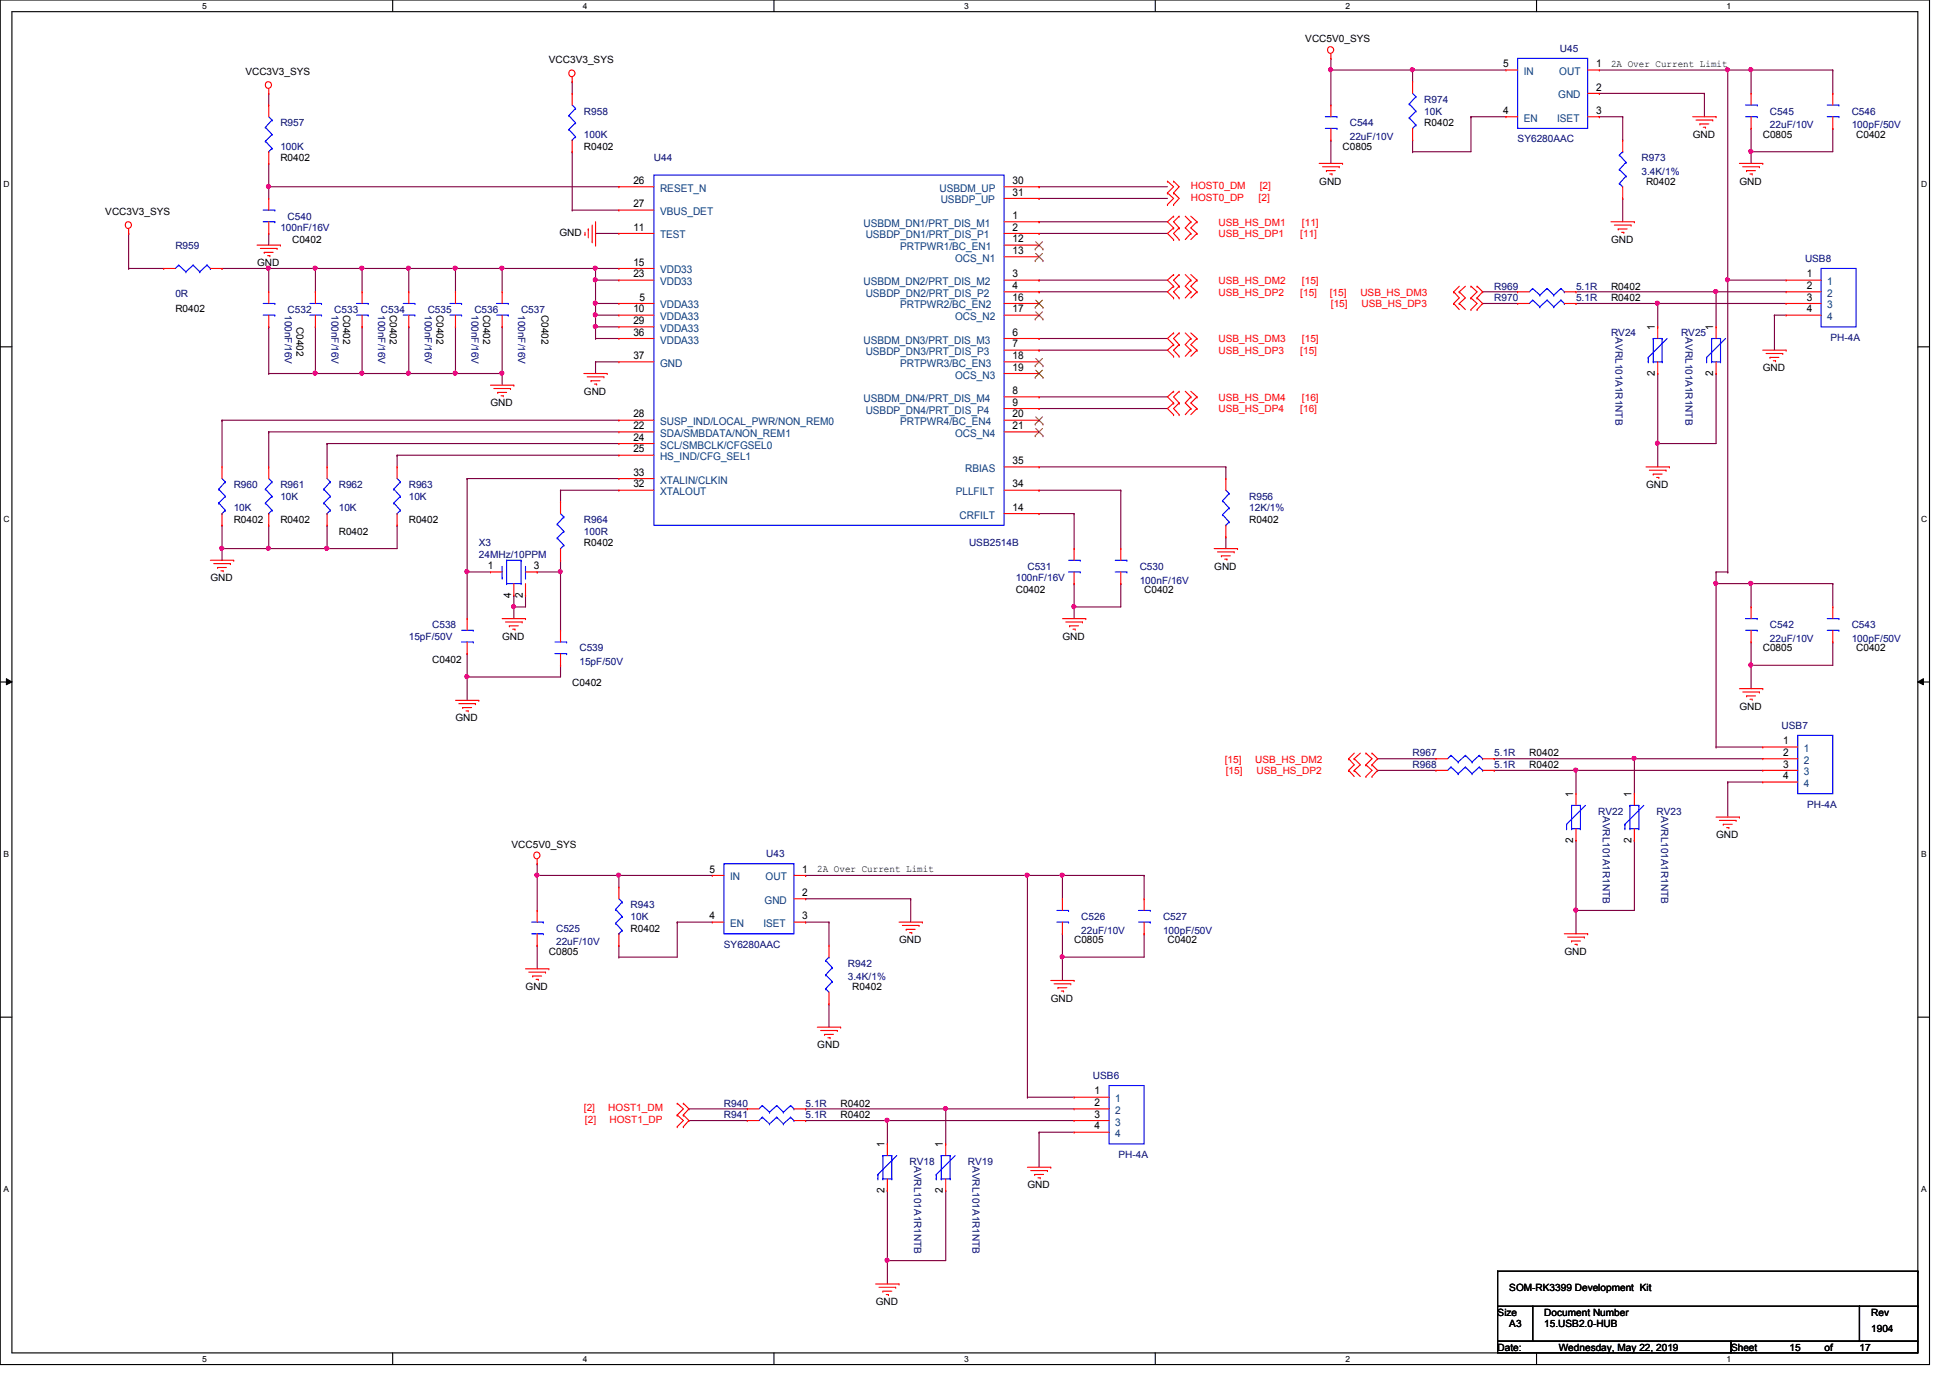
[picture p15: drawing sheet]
<svg xmlns="http://www.w3.org/2000/svg" width="297mm" height="210mm" viewBox="0 0 297 210" stroke-linecap="round" stroke-linejoin="round" font-family="sans-serif">
<defs><g id="words">
<g font-size="1.6">
<text x="229" y="10.2">5</text>
<text x="243.1" y="10.2">1</text>
<text x="229" y="17.4">4</text>
<text x="243.1" y="13.8">2</text>
<text x="243.1" y="17.4">3</text>
<text x="96.5" y="28">26</text>
<text x="154.2" y="28">30</text>
<text x="154.2" y="29.8">31</text>
<text x="96.5" y="35.1">11</text>
<text x="96.5" y="31.6">27</text>
<text x="154.2" y="33.4">1</text>
<text x="154.2" y="35.1">2</text>
<text x="96.5" y="40.5">15</text>
<text x="154.2" y="36.9">12</text>
<text x="154.2" y="38.7">13</text>
<text x="96.5" y="47.6">10</text>
<text x="96.5" y="42.2">23</text>
<text x="97.4" y="45.8">5</text>
<text x="154.2" y="42.2">3</text>
<text x="154.2" y="44">4</text>
<text x="154.2" y="45.8">16</text>
<text x="154.2" y="47.6">17</text>
<text x="275.2" y="42.2">1</text>
<text x="275.2" y="44">2</text>
<text x="275.2" y="45.8">3</text>
<text x="275.2" y="47.6">4</text>
<text x="96.5" y="49.4">29</text>
<text x="96.5" y="51.1">36</text>
<text x="154.2" y="51.1">6</text>
<text x="154.2" y="52.9">7</text>
<text x="252.1" y="50.3" transform="rotate(-90 252.1 50.3)">1</text>
<text x="261" y="50.3" transform="rotate(-90 261 50.3)">1</text>
<text x="96.5" y="54.7">37</text>
<text x="154.2" y="54.7">18</text>
<text x="154.2" y="56.5">19</text>
<text x="252.1" y="57.2" transform="rotate(-90 252.1 57.2)">2</text>
<text x="261" y="57.2" transform="rotate(-90 261 57.2)">2</text>
<text x="96.5" y="65.4">22</text>
<text x="96.5" y="63.6">28</text>
<text x="154.2" y="60">8</text>
<text x="154.2" y="61.8">9</text>
<text x="154.2" y="63.6">20</text>
<text x="154.2" y="65.4">21</text>
<text x="96.5" y="67.1">24</text>
<text x="96.5" y="68.9">25</text>
<text x="154.2" y="70.7">35</text>
<text x="96.5" y="74.3">32</text>
<text x="96.5" y="72.5">33</text>
<text x="154.2" y="77.8">14</text>
<text x="154.2" y="74.3">34</text>
<text x="74.3" y="86.7">1</text>
<text x="81.3" y="86.7">3</text>
<text x="77.8" y="91" transform="rotate(-90 77.8 91)">4</text>
<text x="79.6" y="91" transform="rotate(-90 79.6 91)">2</text>
<text x="271.7" y="113.4">1</text>
<text x="271.7" y="115.1">2</text>
<text x="271.7" y="116.9">3</text>
<text x="271.7" y="118.7">4</text>
<text x="239.6" y="121.4" transform="rotate(-90 239.6 121.4)">1</text>
<text x="248.5" y="121.4" transform="rotate(-90 248.5 121.4)">1</text>
<text x="239.6" y="128.4" transform="rotate(-90 239.6 128.4)">2</text>
<text x="248.5" y="128.4" transform="rotate(-90 248.5 128.4)">2</text>
<text x="108.1" y="132.9">5</text>
<text x="122.2" y="132.9">1</text>
<text x="122.2" y="136.5">2</text>
<text x="108.1" y="140">4</text>
<text x="122.2" y="140">3</text>
<text x="166.7" y="166.7">1</text>
<text x="166.7" y="168.5">2</text>
<text x="166.7" y="170.3">3</text>
<text x="166.7" y="172">4</text>
<text x="134.7" y="174.8" transform="rotate(-90 134.7 174.8)">1</text>
<text x="143.6" y="174.8" transform="rotate(-90 143.6 174.8)">1</text>
<text x="134.7" y="181.7" transform="rotate(-90 134.7 181.7)">2</text>
<text x="143.6" y="181.7" transform="rotate(-90 143.6 181.7)">2</text>
</g>
<g font-size="1.6" fill="#004080">
<text x="232.1" y="11.4">IN</text>
<text x="237.5" y="11.4">OUT</text>
<text x="237.4" y="15">GND</text>
<text x="232.1" y="18.5">EN</text>
<text x="237.2" y="18.5">ISET</text>
<text x="100.5" y="29.2">RESET_N</text>
<text x="143.1" y="29.2">USBDM_UP</text>
<text x="100.5" y="32.8">VBUS_DET</text>
<text x="131.5" y="34.5">USBDM_DN1/PRT_DIS_M1</text>
<text x="143.3" y="31">USBDP_UP</text>
<text x="100.5" y="36.3">TEST</text>
<text x="100.5" y="41.7">VDD33</text>
<text x="131.9" y="36.3">USBDP_DN1/PRT_DIS_P1</text>
<text x="137.1" y="38.1">PRTPWR1/BC_EN1</text>
<text x="145.5" y="39.9">OCS_N1</text>
<text x="100.5" y="47">VDDA33</text>
<text x="100.5" y="43.4">VDD33</text>
<text x="131.5" y="43.4">USBDM_DN2/PRT_DIS_M2</text>
<text x="131.9" y="45.2">USBDP_DN2/PRT_DIS_P2</text>
<text x="137.1" y="47">PRTPWR2/BC_EN2</text>
<text x="278.3" y="43.4">1</text>
<text x="278.3" y="45.2">2</text>
<text x="278.3" y="47">3</text>
<text x="100.5" y="48.8">VDDA33</text>
<text x="100.5" y="50.5">VDDA33</text>
<text x="100.5" y="52.3">VDDA33</text>
<text x="131.5" y="52.3">USBDM_DN3/PRT_DIS_M3</text>
<text x="145.5" y="48.8">OCS_N2</text>
<text x="278.3" y="48.8">4</text>
<text x="100.5" y="55.9">GND</text>
<text x="131.9" y="54.1">USBDP_DN3/PRT_DIS_P3</text>
<text x="137.1" y="55.9">PRTPWR3/BC_EN3</text>
<text x="145.5" y="57.7">OCS_N3</text>
<text x="100.5" y="64.8">SUSP_IND/LOCAL_PWR/NON_REM0</text>
<text x="131.5" y="61.2">USBDM_DN4/PRT_DIS_M4</text>
<text x="131.9" y="63">USBDP_DN4/PRT_DIS_P4</text>
<text x="137.1" y="64.8">PRTPWR4/BC_EN4</text>
<text x="100.5" y="66.5">SDA/SMBDATA/NON_REM1</text>
<text x="100.5" y="68.3">SCL/SMBCLK/CFGSEL0</text>
<text x="100.5" y="70.1">HS_IND/CFG_SEL1</text>
<text x="145.5" y="66.5">OCS_N4</text>
<text x="147" y="71.9">RBIAS</text>
<text x="100.5" y="75.4">XTALOUT</text>
<text x="100.5" y="73.7">XTALIN/CLKIN</text>
<text x="145.6" y="75.4">PLLFILT</text>
<text x="146.2" y="79">CRFILT</text>
<text x="274.8" y="114.6">1</text>
<text x="274.8" y="116.3">2</text>
<text x="274.8" y="118.1">3</text>
<text x="274.8" y="119.9">4</text>
<text x="111.2" y="134.1">IN</text>
<text x="116.5" y="137.7">GND</text>
<text x="116.6" y="134.1">OUT</text>
<text x="111.2" y="141.2">EN</text>
<text x="116.3" y="141.2">ISET</text>
<text x="169.9" y="167.9">1</text>
<text x="169.9" y="169.7">2</text>
<text x="169.9" y="171.5">3</text>
<text x="169.9" y="173.2">4</text>
</g>
<g font-size="1.5">
<text x="37.4" y="11.4">VCC3V3_SYS</text>
<text x="83.6" y="9.7">VCC3V3_SYS</text>
<text x="198.8" y="6.4">VCC5V0_SYS</text>
<text x="245.4" y="10.2">2A Over Current Limit</text>
<text x="88.9" y="22.8">R0402</text>
<text x="204.5" y="22.8">C0805</text>
<text x="217" y="19.2">R0402</text>
<text x="257.8" y="21">GND</text>
<text x="268.5" y="21">C0805</text>
<text x="282.7" y="21">C0402</text>
<text x="42.7" y="24.6">R0402</text>
<text x="201" y="28.1">GND</text>
<text x="250.7" y="28.1">R0402</text>
<text x="265" y="28.1">GND</text>
<text x="16" y="32.8">VCC3V3_SYS</text>
<text x="85.2" y="35.9">GND</text>
<text x="39.2" y="40.6">GND</text>
<text x="44.5" y="37">C0402</text>
<text x="245.4" y="37">GND</text>
<text x="26.7" y="47.5">R0402</text>
<text x="245.4" y="45.9">R0402</text>
<text x="245.4" y="44.1">R0402</text>
<text x="45.2" y="49.8" transform="rotate(90 45.2 49.8)">C0402</text>
<text x="52.3" y="48" transform="rotate(90 52.3 48)">C0402</text>
<text x="59.4" y="48" transform="rotate(90 59.4 48)">C0402</text>
<text x="66.5" y="48" transform="rotate(90 66.5 48)">C0402</text>
<text x="73.6" y="48" transform="rotate(90 73.6 48)">C0402</text>
<text x="82.5" y="48" transform="rotate(90 82.5 48)">C0402</text>
<text x="268.5" y="56.6">GND</text>
<text x="74.7" y="61.9">GND</text>
<text x="88.9" y="60.1">GND</text>
<text x="250.7" y="74.3">GND</text>
<text x="35.6" y="79.7">R0402</text>
<text x="42.7" y="79.7">R0402</text>
<text x="51.6" y="81.4">R0402</text>
<text x="62.3" y="79.7">R0402</text>
<text x="88.9" y="83.2">R0402</text>
<text x="190.3" y="79.7">R0402</text>
<text x="32" y="88.6">GND</text>
<text x="185" y="86.8">GND</text>
<text x="154.7" y="90.3">C0402</text>
<text x="174.3" y="90.3">C0402</text>
<text x="65.8" y="101">C0402</text>
<text x="76.5" y="97.5">GND</text>
<text x="161.8" y="97.5">GND</text>
<text x="268.5" y="99.2">C0805</text>
<text x="282.7" y="99.2">C0402</text>
<text x="87.2" y="104.6">C0402</text>
<text x="69.4" y="109.9">GND</text>
<text x="265" y="108.1">GND</text>
<text x="233" y="115.2">R0402</text>
<text x="233" y="117">R0402</text>
<text x="77.9" y="129.1">VCC5V0_SYS</text>
<text x="261.4" y="127.7">GND</text>
<text x="124.5" y="132.8">2A Over Current Limit</text>
<text x="96.1" y="141.9">R0402</text>
<text x="136.9" y="143.7">GND</text>
<text x="163.6" y="143.7">C0805</text>
<text x="177.8" y="143.7">C0402</text>
<text x="83.6" y="145.5">C0805</text>
<text x="238.3" y="145.5">GND</text>
<text x="80" y="150.8">GND</text>
<text x="129.8" y="150.8">R0402</text>
<text x="160.1" y="152.6">GND</text>
<text x="124.5" y="159.7">GND</text>
<text x="128.1" y="168.6">R0402</text>
<text x="128.1" y="170.3">R0402</text>
<text x="156.5" y="181">GND</text>
<text x="229.9" y="196.7">SOM-RK3399 Development Kit</text>
<text x="133.4" y="198.8">GND</text>
<text x="228.1" y="200.4">Size</text>
<text x="229.9" y="202.2">A3</text>
<text x="235.2" y="200.4">Document Number</text>
<text x="235.2" y="202.2">15.USB2.0-HUB</text>
<text x="285" y="202.9">1904</text>
<text x="285" y="200.4">Rev</text>
<text x="228.1" y="205.7">Date:</text>
<text x="237.4" y="205.7">Wednesday, May 22, 2019</text>
<text x="263.7" y="205.7">Sheet</text>
<text x="272.6" y="205.7">15</text>
<text x="277.9" y="205.7">of</text>
<text x="283.2" y="205.7">17</text>
</g>
<g font-size="1.5" fill="#000080">
<text x="237.6" y="7.9">U45</text>
<text x="88.9" y="17.4">R958</text>
<text x="217" y="15.7">R974</text>
<text x="217" y="17.4">10K</text>
<text x="269.6" y="17.4">C545</text>
<text x="282.1" y="17.4">C546</text>
<text x="42.7" y="19.2">R957</text>
<text x="42.7" y="22.8">100K</text>
<text x="88.9" y="21">100K</text>
<text x="205.6" y="19.2">C544</text>
<text x="205.6" y="21.3">22uF/10V</text>
<text x="231.2" y="21.7">SY6280AAC</text>
<text x="269.6" y="19.6">22uF/10V</text>
<text x="282.1" y="19.6">100pF/50V</text>
<text x="99.6" y="24.6">U44</text>
<text x="250.1" y="24.6">R973</text>
<text x="250.1" y="26.7">3.4K/1%</text>
<text x="42.7" y="35.2">100nF/16V</text>
<text x="43.8" y="33.4">C540</text>
<text x="26.7" y="37.9">R959</text>
<text x="275" y="39.9">USB8</text>
<text x="26.7" y="45.2">0R</text>
<text x="43.8" y="47.7">C532</text>
<text x="50.9" y="47.7">C533</text>
<text x="58" y="47.7">C534</text>
<text x="65.1" y="47.7">C535</text>
<text x="72.3" y="47.7">C536</text>
<text x="79.4" y="47.7">C537</text>
<text x="227.6" y="45.9">R970</text>
<text x="227.6" y="44.1">R969</text>
<text x="240.1" y="45.9">5.1R</text>
<text x="240.1" y="44.1">5.1R</text>
<text x="43.4" y="48" transform="rotate(90 43.4 48)">100nF/16V</text>
<text x="50.5" y="48" transform="rotate(90 50.5 48)">100nF/16V</text>
<text x="57.6" y="48" transform="rotate(90 57.6 48)">100nF/16V</text>
<text x="64.7" y="48" transform="rotate(90 64.7 48)">100nF/16V</text>
<text x="71.8" y="48" transform="rotate(90 71.8 48)">100nF/16V</text>
<text x="78.9" y="48" transform="rotate(90 78.9 48)">100nF/16V</text>
<text x="245.4" y="51.2">RV24</text>
<text x="246.1" y="51.4" transform="rotate(90 246.1 51.4)">AVRL101A1R1NTB</text>
<text x="256.1" y="51.2">RV25</text>
<text x="256.7" y="51.4" transform="rotate(90 256.7 51.4)">AVRL101A1R1NTB</text>
<text x="278.8" y="51.9">PH-4A</text>
<text x="35.6" y="74.3">R960</text>
<text x="35.6" y="77.9">10K</text>
<text x="42.7" y="74.3">R961</text>
<text x="42.7" y="76.1">10K</text>
<text x="51.6" y="74.3">R962</text>
<text x="51.6" y="77.9">10K</text>
<text x="62.3" y="74.3">R963</text>
<text x="62.3" y="76.1">10K</text>
<text x="190.3" y="76.1">R956</text>
<text x="190.3" y="77.9">12K/1%</text>
<text x="72.9" y="83.2">X3</text>
<text x="88.9" y="79.7">R964</text>
<text x="88.9" y="81.4">100R</text>
<text x="147.6" y="83.2">USB2514B</text>
<text x="72.9" y="85">24MHz/10PPM</text>
<text x="154.7" y="88.6">100nF/16V</text>
<text x="156.5" y="86.8">C531</text>
<text x="173.6" y="86.8">C530</text>
<text x="173.6" y="88.9">100nF/16V</text>
<text x="65.8" y="95.7">C538</text>
<text x="269.6" y="95.7">C542</text>
<text x="282.1" y="95.7">C543</text>
<text x="62.3" y="97.5">15pF/50V</text>
<text x="88.3" y="99.2">C539</text>
<text x="88.3" y="101.3">15pF/50V</text>
<text x="269.6" y="97.8">22uF/10V</text>
<text x="282.1" y="97.8">100pF/50V</text>
<text x="271.4" y="111">USB7</text>
<text x="215.2" y="115.2">R967</text>
<text x="215.2" y="117">R968</text>
<text x="227.6" y="115.2">5.1R</text>
<text x="227.6" y="117">5.1R</text>
<text x="243.5" y="124.1">RV22</text>
<text x="244.1" y="124.3" transform="rotate(90 244.1 124.3)">AVRL101A1R1NTB</text>
<text x="252.3" y="124.1">RV23</text>
<text x="253" y="124.3" transform="rotate(90 253 124.3)">AVRL101A1R1NTB</text>
<text x="275.3" y="123">PH-4A</text>
<text x="116.7" y="130.6">U43</text>
<text x="84.7" y="141.9">C525</text>
<text x="96.1" y="138.3">R943</text>
<text x="96.1" y="140.1">10K</text>
<text x="164.7" y="140.1">C526</text>
<text x="164.7" y="142.2">22uF/10V</text>
<text x="177.2" y="140.1">C527</text>
<text x="177.2" y="142.2">100pF/50V</text>
<text x="84.7" y="144">22uF/10V</text>
<text x="110.3" y="144.4">SY6280AAC</text>
<text x="129.2" y="147.2">R942</text>
<text x="129.2" y="149.4">3.4K/1%</text>
<text x="166.5" y="164.3">USB6</text>
<text x="110.3" y="168.6">R940</text>
<text x="110.3" y="170.3">R941</text>
<text x="122.7" y="168.6">5.1R</text>
<text x="122.7" y="170.3">5.1R</text>
<text x="138.6" y="177.5">RV18</text>
<text x="139.2" y="177.6" transform="rotate(90 139.2 177.6)">AVRL101A1R1NTB</text>
<text x="147.4" y="177.5">RV19</text>
<text x="148.1" y="177.6" transform="rotate(90 148.1 177.6)">AVRL101A1R1NTB</text>
<text x="170.4" y="176.4">PH-4A</text>
</g>
<g font-size="1.5" fill="#f00">
<text x="181.4" y="28.8">HOST0_DM</text>
<text x="191.9" y="28.8">[2]</text>
<text x="181.4" y="30.6">HOST0_DP</text>
<text x="185.6" y="34.4">USB_HS_DM1</text>
<text x="191.7" y="30.6">[2]</text>
<text x="198.3" y="34.4">[11]</text>
<text x="185.6" y="36.2">USB_HS_DP1</text>
<text x="198.1" y="36.2">[11]</text>
<text x="185.6" y="43.3">USB_HS_DM2</text>
<text x="185.6" y="45">USB_HS_DP2</text>
<text x="198.1" y="45">[15]</text>
<text x="198.3" y="43.3">[15]</text>
<text x="202.6" y="45">[15]</text>
<text x="202.7" y="46.8">[15]</text>
<text x="207.2" y="45">USB_HS_DM3</text>
<text x="207.4" y="46.8">USB_HS_DP3</text>
<text x="185.6" y="52.2">USB_HS_DM3</text>
<text x="185.6" y="53.9">USB_HS_DP3</text>
<text x="198.1" y="53.9">[15]</text>
<text x="198.3" y="52.2">[15]</text>
<text x="185.6" y="61">USB_HS_DM4</text>
<text x="185.6" y="62.8">USB_HS_DP4</text>
<text x="198.1" y="62.8">[16]</text>
<text x="198.3" y="61">[16]</text>
<text x="186.6" y="116.2">[15]</text>
<text x="186.7" y="117.9">[15]</text>
<text x="191.2" y="116.2">USB_HS_DM2</text>
<text x="191.4" y="117.9">USB_HS_DP2</text>
<text x="88.9" y="169.2">[2]</text>
<text x="89.1" y="171">[2]</text>
<text x="92.7" y="169.2">HOST1_DM</text>
<text x="92.8" y="171">HOST1_DP</text>
</g>
<g font-size="1.3">
<text x="30.8" y="1.4">5</text>
<text x="88.8" y="1.4">4</text>
<text x="146.9" y="1.4">3</text>
<text x="204.9" y="1.4">2</text>
<text x="263" y="1.4">1</text>
<text x=".5" y="28.4">D</text>
<text x="292.6" y="28.4">D</text>
<text x=".5" y="79.5">C</text>
<text x="292.6" y="79.5">C</text>
<text x=".5" y="130.6">B</text>
<text x="292.6" y="130.6">B</text>
<text x=".5" y="181.6">A</text>
<text x="292.6" y="181.6">A</text>
<text x="30.8" y="207.5">5</text>
<text x="88.8" y="207.5">4</text>
<text x="146.9" y="207.5">3</text>
<text x="204.9" y="207.5">2</text>
<text x="263" y="207.5">1</text>
</g>
</g></defs>
<path d="M0 0h293.9v207.9h-293.9zM1.8 1.8h290.3v204.3h-290.3z" fill="none" stroke="#000" stroke-width=".17"/>
<g fill="#fff">
<path d="M30.8 .3h.7v1.4h-.7z"/>
<path d="M30.8 206.3h.7v1.5h-.7z"/>
</g>
<path d="M59.8 0v1.8M59.8 206.1v1.8" fill="none" stroke="#000" stroke-width=".17"/>
<g fill="#fff">
<path d="M88.8 .3h.6v1.4h-.6z"/>
<path d="M88.8 206.3h.6v1.5h-.6z"/>
</g>
<path d="M117.9 0v1.8M117.9 206.1v1.8" fill="none" stroke="#000" stroke-width=".17"/>
<g fill="#fff">
<path d="M146.9 .3h.6v1.4h-.6z"/>
<path d="M146.9 206.3h.6v1.5h-.6z"/>
</g>
<path d="M176 0v1.8M176 206.1v1.8" fill="none" stroke="#000" stroke-width=".17"/>
<g fill="#fff">
<path d="M204.9 .3h.7v1.4h-.7z"/>
<path d="M204.9 206.3h.7v1.5h-.7z"/>
</g>
<path d="M234.1 0v1.8M234.1 206.1v1.8" fill="none" stroke="#000" stroke-width=".17"/>
<g fill="#fff">
<path d="M263 .3h.7v1.4h-.7z"/>
<path d="M263 206.3h.7v1.5h-.7z"/>
<path d="M.5 27.3h1v1.4h-1z"/>
<path d="M292.6 27.3h1v1.4h-1z"/>
<path d="M.5 78.3h1v1.5h-1z"/>
<path d="M292.6 78.3h1v1.5h-1z"/>
</g>
<path d="M0 52.8h1.8M292.1 52.8h1.8" fill="none" stroke="#000" stroke-width=".17"/>
<g fill="#fff">
<path d="M.5 129.4h.9v1.4h-.9z"/>
<path d="M292.6 129.4h.9v1.4h-.9z"/>
</g>
<path d="M0 103.9h1.8M292.1 103.9h1.8" fill="none" stroke="#000" stroke-width=".17"/>
<path d="M1 103.4l.8 .5-.8 .4zM292.1 103.9l.9-.5v.9z" fill="#000"/>
<path d="M1 103.4l.8 .5-.8 .4zM292.1 103.9l.9-.5v.9z" fill="none" stroke="#000" stroke-width=".15"/>
<g fill="#fff">
<path d="M.5 180.4h.8v1.5h-.8z"/>
<path d="M292.6 180.4h.8v1.5h-.8z"/>
</g>
<path d="M0 154.9h1.8M292.1 154.9h1.8" fill="none" stroke="#000" stroke-width=".17"/>
<g fill="none" stroke="#800040" stroke-width=".17">
<path d="M87.2 12.4h.1M87.2 12.4v1.8M40.9 24.9h.1M40.9 28.4h.1M40.9 35.6h.1M40.9 24.9v5.3M40.9 35.6v1.7M40.9 28.4h53.4M87.2 32h.1M87.2 23.1h.1M87.2 32h7.1M87.2 23.1v8.9"/>
<path d="M90.7 35.6h.1M90.7 35.6h3.6"/>
</g>
<circle cx="40.9" cy="28.4" r=".31" fill="#f0f"/>
<circle cx="40.9" cy="28.4" r=".31" fill="none" stroke="#f0f" stroke-width=".17"/>
<g fill="none" stroke="#800040" stroke-width=".17">
<path d="M40.9 14.2h.1M40.9 14.2v1.8M33.8 64h.1M33.8 64v7.1M33.8 64h60.5M40.9 65.8h.1M40.9 65.8v5.3M40.9 65.8h53.4M49.8 67.6h.1M49.8 67.6v3.5M49.8 67.6h44.5M60.5 69.3h.1"/>
<path d="M60.5 69.3v1.8M60.5 69.3h33.8M71.2 72.9h.1M71.2 72.9h23.1M71.2 72.9v14.2M85.4 74.7h.1M85.4 74.7h8.9M33.8 80h.1M33.8 80v3.6"/>
</g>
<circle cx="71.1" cy="87.1" r=".31" fill="#f0f"/>
<circle cx="71.1" cy="87.1" r=".31" fill="none" stroke="#f0f" stroke-width=".17"/>
<path d="M85.4 74.7h.1M85.4 74.7v1.8M71.2 87.1h.1M71.2 87.1v7.1M78.3 90.7h.1M78.3 90.7v1.8M81.8 87.1h.1M81.8 87.1h3.6M85.4 87.1h.1M85.4 87.1v8.9" fill="none" stroke="#800040" stroke-width=".17"/>
<circle cx="85.3" cy="87.1" r=".31" fill="#f0f"/>
<circle cx="85.3" cy="87.1" r=".31" fill="none" stroke="#f0f" stroke-width=".17"/>
<path d="M90.7 55.1h.1M90.7 55.1h3.6M90.7 55.1v1.8M33.8 83.6h.1M33.8 83.6h7.1M71.2 87.1h.1M71.2 87.1h3.5M71.2 103.1h.1M71.2 103.1h14.2" fill="none" stroke="#800040" stroke-width=".17"/>
<circle cx="40.9" cy="83.5" r=".31" fill="#f0f"/>
<circle cx="40.9" cy="83.5" r=".31" fill="none" stroke="#f0f" stroke-width=".17"/>
<circle cx="33.8" cy="83.5" r=".31" fill="#f0f"/>
<circle cx="33.8" cy="83.5" r=".31" fill="none" stroke="#f0f" stroke-width=".17"/>
<path d="M49.8 83.6h.1M49.8 83.6h10.7" fill="none" stroke="#800040" stroke-width=".17"/>
<circle cx="49.8" cy="83.5" r=".31" fill="#f0f"/>
<circle cx="49.8" cy="83.5" r=".31" fill="none" stroke="#f0f" stroke-width=".17"/>
<path d="M90.7 42.7h.1M90.7 42.7h3.6M33.8 83.6h.1M33.8 83.6v1.7M49.8 80h.1M49.8 80v3.6M60.5 80h.1M60.5 80v3.6" fill="none" stroke="#800040" stroke-width=".17"/>
<circle cx="90.7" cy="42.6" r=".31" fill="#f0f"/>
<circle cx="90.7" cy="42.6" r=".31" fill="none" stroke="#f0f" stroke-width=".17"/>
<path d="M33.8 40.9h.1M33.8 40.9h7.1" fill="none" stroke="#800040" stroke-width=".17"/>
<circle cx="40.9" cy="40.8" r=".31" fill="#f0f"/>
<circle cx="40.9" cy="40.8" r=".31" fill="none" stroke="#f0f" stroke-width=".17"/>
<path d="M90.7 40.9h.1M90.7 40.9v1.8M90.7 40.9h3.6M40.9 83.6h.1M40.9 80h.1M40.9 83.6h8.9M40.9 80v3.6" fill="none" stroke="#800040" stroke-width=".17"/>
<circle cx="90.7" cy="40.8" r=".31" fill="#f0f"/>
<circle cx="90.7" cy="40.8" r=".31" fill="none" stroke="#f0f" stroke-width=".17"/>
<path d="M90.7 42.7h.1M90.7 46.2h.1M90.7 42.7v3.5M90.7 46.2h3.6" fill="none" stroke="#800040" stroke-width=".17"/>
<circle cx="90.7" cy="46.2" r=".31" fill="#f0f"/>
<circle cx="90.7" cy="46.2" r=".31" fill="none" stroke="#f0f" stroke-width=".17"/>
<path d="M19.6 35.6h.1M19.6 35.6v5.3M19.6 40.9h.1M19.6 40.9h5.3M90.7 48h.1M90.7 49.8h.1M90.7 48v1.8M90.7 49.8h3.6" fill="none" stroke="#800040" stroke-width=".17"/>
<circle cx="90.7" cy="49.7" r=".31" fill="#f0f"/>
<circle cx="90.7" cy="49.7" r=".31" fill="none" stroke="#f0f" stroke-width=".17"/>
<path d="M90.7 46.2h.1M90.7 48h.1M90.7 46.2v1.8M90.7 48h3.6" fill="none" stroke="#800040" stroke-width=".17"/>
<circle cx="90.7" cy="48" r=".31" fill="#f0f"/>
<circle cx="90.7" cy="48" r=".31" fill="none" stroke="#f0f" stroke-width=".17"/>
<g fill="none" stroke="#800040" stroke-width=".17">
<path d="M55.2 40.9h.1M55.2 40.9v3.5M62.3 40.9h.1M62.3 40.9h28.4M62.3 40.9v3.5M69.4 40.9h.1M69.4 40.9v3.5M76.5 40.9h.1M76.5 40.9v3.5M90.7 49.8h.1M90.7 51.6h.1M90.7 49.8v1.8"/>
<path d="M90.7 51.6h3.6"/>
</g>
<circle cx="76.4" cy="40.8" r=".31" fill="#f0f"/>
<circle cx="76.4" cy="40.8" r=".31" fill="none" stroke="#f0f" stroke-width=".17"/>
<circle cx="69.3" cy="40.8" r=".31" fill="#f0f"/>
<circle cx="69.3" cy="40.8" r=".31" fill="none" stroke="#f0f" stroke-width=".17"/>
<path d="M40.9 40.9h.1M40.9 40.9v3.5M48 40.9h.1M48 40.9h7.2" fill="none" stroke="#800040" stroke-width=".17"/>
<circle cx="48" cy="40.8" r=".31" fill="#f0f"/>
<circle cx="48" cy="40.8" r=".31" fill="none" stroke="#f0f" stroke-width=".17"/>
<path d="M48 40.9h.1M48 40.9v3.5M55.2 40.9h.1M55.2 40.9h7.1" fill="none" stroke="#800040" stroke-width=".17"/>
<circle cx="62.2" cy="40.8" r=".31" fill="#f0f"/>
<circle cx="62.2" cy="40.8" r=".31" fill="none" stroke="#f0f" stroke-width=".17"/>
<circle cx="55.1" cy="40.8" r=".31" fill="#f0f"/>
<circle cx="55.1" cy="40.8" r=".31" fill="none" stroke="#f0f" stroke-width=".17"/>
<g fill="none" stroke="#800040" stroke-width=".17">
<path d="M158.3 30.2h.1M158.3 28.4h.1M158.3 33.8h.1M158.3 35.6h.1M158.3 30.2h19.5M158.3 28.4h19.5M158.3 33.8h19.5M158.3 35.6h19.5M40.9 40.9h.1M40.9 56.9h.1M40.9 40.9h7.1M40.9 56.9h7.1"/>
<path d="M76.5 56.9h.1M76.5 56.9v1.8M158.3 71.1h.1M158.3 74.7h.1M158.3 78.2h.1M158.3 71.1h28.4M158.3 74.7h12.4M158.3 78.2h5.3M163.6 78.2h.1M163.6 78.2v5.4M170.7 74.7h.1M170.7 74.7v8.9"/>
<path d="M163.6 92.5h.1M163.6 92.5h7.1"/>
</g>
<circle cx="163.6" cy="92.4" r=".31" fill="#f0f"/>
<circle cx="163.6" cy="92.4" r=".31" fill="none" stroke="#f0f" stroke-width=".17"/>
<path d="M71.2 99.6h.1M71.2 99.6v7.1M163.6 88.9h.1M163.6 92.5h.1M163.6 88.9v5.3M170.7 88.9h.1M170.7 88.9v3.6M71.2 103.1h.1M85.4 101.3h.1M85.4 101.3v1.8" fill="none" stroke="#800040" stroke-width=".17"/>
<circle cx="71.1" cy="103.1" r=".31" fill="#f0f"/>
<circle cx="71.1" cy="103.1" r=".31" fill="none" stroke="#f0f" stroke-width=".17"/>
<path d="M78.3 92.5h.1M78.3 92.5v1.7M80 90.7h.1M80 90.7v1.8h-1.7M186.7 81.8h.1M186.7 81.8v1.8" fill="none" stroke="#800040" stroke-width=".17"/>
<circle cx="78.2" cy="92.4" r=".31" fill="#f0f"/>
<circle cx="78.2" cy="92.4" r=".31" fill="none" stroke="#f0f" stroke-width=".17"/>
<path d="M76.5 49.8h.1M76.5 49.8v7.1M186.7 71.1h.1M186.7 71.1v1.8" fill="none" stroke="#800040" stroke-width=".17"/>
<circle cx="76.4" cy="56.8" r=".31" fill="#f0f"/>
<circle cx="76.4" cy="56.8" r=".31" fill="none" stroke="#f0f" stroke-width=".17"/>
<path d="M69.4 56.9h.1M69.4 49.8h.1M69.4 56.9h7.1M69.4 49.8v7.1" fill="none" stroke="#800040" stroke-width=".17"/>
<circle cx="69.3" cy="56.8" r=".31" fill="#f0f"/>
<circle cx="69.3" cy="56.8" r=".31" fill="none" stroke="#f0f" stroke-width=".17"/>
<path d="M62.3 56.9h.1M62.3 49.8h.1M62.3 56.9h7.1M62.3 49.8v7.1" fill="none" stroke="#800040" stroke-width=".17"/>
<circle cx="62.2" cy="56.8" r=".31" fill="#f0f"/>
<circle cx="62.2" cy="56.8" r=".31" fill="none" stroke="#f0f" stroke-width=".17"/>
<path d="M55.2 49.8h.1M55.2 49.8v7.1" fill="none" stroke="#800040" stroke-width=".17"/>
<circle cx="55.1" cy="56.8" r=".31" fill="#f0f"/>
<circle cx="55.1" cy="56.8" r=".31" fill="none" stroke="#f0f" stroke-width=".17"/>
<path d="M48 49.8h.1M48 49.8v7.1M55.2 56.9h.1M55.2 56.9h7.1" fill="none" stroke="#800040" stroke-width=".17"/>
<circle cx="48" cy="56.8" r=".31" fill="#f0f"/>
<circle cx="48" cy="56.8" r=".31" fill="none" stroke="#f0f" stroke-width=".17"/>
<g fill="none" stroke="#800040" stroke-width=".17">
<path d="M40.9 49.8h.1M40.9 49.8v7.1M48 56.9h.1M48 56.9h7.2M158.3 42.7h.1M158.3 44.4h.1M158.3 51.6h.1M158.3 53.3h.1M158.3 42.7h19.5M158.3 44.4h19.5M158.3 51.6h19.5M158.3 53.3h19.5"/>
<path d="M158.3 60.5h.1M158.3 62.2h.1M158.3 60.5h19.5M158.3 62.2h19.5M85.4 85.3h.1M85.4 85.3v1.8M135.2 181.4h.1M135.2 181.4v10.6"/>
</g>
<circle cx="135.1" cy="192" r=".31" fill="#f0f"/>
<circle cx="135.1" cy="192" r=".31" fill="none" stroke="#f0f" stroke-width=".17"/>
<g fill="none" stroke="#800040" stroke-width=".17">
<path d="M94.3 133.3h.1M94.3 133.3h14.2M94.3 133.3v1.8M122.7 136.9h.1M122.7 133.3h.1M122.7 136.9h16M122.7 133.3h33.8M138.7 136.9h.1M138.7 136.9v3.6M94.3 145.8h.1M94.3 144h.1M94.3 144v1.8"/>
<path d="M103.2 140.5h.1M103.2 140.5h5.3M103.2 140.5v5.3h-8.9M122.7 140.5h.1M122.7 140.5h3.6M126.3 140.5h.1M126.3 152.9h.1M126.3 140.5v3.5M126.3 152.9v3.6M104.9 168.9h.1M104.9 170.7h.1M104.9 168.9h8.9"/>
<path d="M104.9 170.7h8.9M122.7 168.9h.1M122.7 170.7h.1M122.7 168.9h21.4M122.7 170.7h12.5M135.2 192h.1M135.2 192v3.6M144.1 181.4h.1M144.1 181.4v10.6h-8.9"/>
</g>
<circle cx="156.4" cy="133.3" r=".31" fill="#f0f"/>
<circle cx="156.4" cy="133.3" r=".31" fill="none" stroke="#f0f" stroke-width=".17"/>
<path d="M81.8 133.3h.1M81.8 133.3v5.4M81.8 133.3h12.5" fill="none" stroke="#800040" stroke-width=".17"/>
<circle cx="94.2" cy="133.3" r=".31" fill="#f0f"/>
<circle cx="94.2" cy="133.3" r=".31" fill="none" stroke="#f0f" stroke-width=".17"/>
<circle cx="81.8" cy="133.3" r=".31" fill="#f0f"/>
<circle cx="81.8" cy="133.3" r=".31" fill="none" stroke="#f0f" stroke-width=".17"/>
<path d="M81.8 131.6h.1M81.8 131.6v1.7M156.5 133.3h.1M156.5 133.3v33.8M156.5 133.3h5.3M81.8 144h.1M81.8 144v3.6M161.8 142.2h.1M161.8 142.2v3.6M156.5 167.1h.1M156.5 167.1h7.1" fill="none" stroke="#800040" stroke-width=".17"/>
<circle cx="161.8" cy="145.7" r=".31" fill="#f0f"/>
<circle cx="161.8" cy="145.7" r=".31" fill="none" stroke="#f0f" stroke-width=".17"/>
<path d="M161.8 133.3h.1M161.8 133.3v3.6M161.8 133.3h12.5M174.3 133.3h.1M174.3 133.3v3.6M161.8 145.8h.1M161.8 145.8v3.6M174.3 142.2h.1M174.3 142.2v3.6h-12.5M158.3 172.5h.1M158.3 172.5h5.3M158.3 172.5v5.3" fill="none" stroke="#800040" stroke-width=".17"/>
<circle cx="161.8" cy="133.3" r=".31" fill="#f0f"/>
<circle cx="161.8" cy="133.3" r=".31" fill="none" stroke="#f0f" stroke-width=".17"/>
<path d="M135.2 170.7h.1M135.2 170.7v3.5M135.2 170.7h28.4" fill="none" stroke="#800040" stroke-width=".17"/>
<circle cx="135.1" cy="170.6" r=".31" fill="#f0f"/>
<circle cx="135.1" cy="170.6" r=".31" fill="none" stroke="#f0f" stroke-width=".17"/>
<path d="M144.1 168.9h.1M144.1 168.9v5.3M144.1 168.9h19.5" fill="none" stroke="#800040" stroke-width=".17"/>
<circle cx="144" cy="168.9" r=".31" fill="#f0f"/>
<circle cx="144" cy="168.9" r=".31" fill="none" stroke="#f0f" stroke-width=".17"/>
<path d="M240.1 128h.1M240.1 128v10.7" fill="none" stroke="#800040" stroke-width=".17"/>
<circle cx="240" cy="138.6" r=".31" fill="#f0f"/>
<circle cx="240" cy="138.6" r=".31" fill="none" stroke="#f0f" stroke-width=".17"/>
<g fill="none" stroke="#800040" stroke-width=".17">
<path d="M261.4 88.9h.1M261.4 88.9v24.9M209.8 115.6h.1M209.8 117.3h.1M209.8 115.6h8.9M209.8 117.3h8.9M227.6 115.6h.1M227.6 117.3h.1M227.6 115.6h21.4M227.6 117.3h12.5M240.1 138.7h.1M240.1 138.7v3.5"/>
<path d="M249 128h.1M249 128v10.7h-8.9"/>
</g>
<circle cx="261.4" cy="88.8" r=".31" fill="#f0f"/>
<circle cx="261.4" cy="88.8" r=".31" fill="none" stroke="#f0f" stroke-width=".17"/>
<path d="M261.4 88.9h.1M261.4 88.9h5.3M266.7 97.8h.1M266.7 97.8v3.5M279.2 88.9h.1M279.2 88.9v3.6M261.4 113.8h.1M261.4 113.8h7.1M266.7 101.3h.1M266.7 101.3h12.5" fill="none" stroke="#800040" stroke-width=".17"/>
<circle cx="266.7" cy="101.3" r=".31" fill="#f0f"/>
<circle cx="266.7" cy="101.3" r=".31" fill="none" stroke="#f0f" stroke-width=".17"/>
<path d="M266.7 88.9h.1M266.7 88.9v3.6M266.7 88.9h12.5M279.2 97.8h.1M279.2 97.8v3.5M263.2 119.1h.1M263.2 119.1h5.3M263.2 119.1v5.4M266.7 101.3h.1M266.7 101.3v3.6" fill="none" stroke="#800040" stroke-width=".17"/>
<circle cx="266.7" cy="88.8" r=".31" fill="#f0f"/>
<circle cx="266.7" cy="88.8" r=".31" fill="none" stroke="#f0f" stroke-width=".17"/>
<path d="M240.1 117.3h.1M240.1 117.3v3.6M240.1 117.3h28.4" fill="none" stroke="#800040" stroke-width=".17"/>
<circle cx="240" cy="117.3" r=".31" fill="#f0f"/>
<circle cx="240" cy="117.3" r=".31" fill="none" stroke="#f0f" stroke-width=".17"/>
<path d="M249 115.6h.1M249 115.6v5.3M249 115.6h19.5" fill="none" stroke="#800040" stroke-width=".17"/>
<circle cx="248.9" cy="115.5" r=".31" fill="#f0f"/>
<circle cx="248.9" cy="115.5" r=".31" fill="none" stroke="#f0f" stroke-width=".17"/>
<path d="M252.5 56.9h.1M252.5 56.9v10.7M252.5 67.6h.1M252.5 67.6h8.9" fill="none" stroke="#800040" stroke-width=".17"/>
<circle cx="252.5" cy="67.5" r=".31" fill="#f0f"/>
<circle cx="252.5" cy="67.5" r=".31" fill="none" stroke="#f0f" stroke-width=".17"/>
<path d="M225.8 44.4h.1M225.8 46.2h.1M225.8 44.4h5.4M225.8 46.2h5.4M240.1 44.4h.1M240.1 44.4h21.3M261.4 56.9h.1M261.4 56.9v10.7M252.5 67.6h.1M252.5 67.6v3.5" fill="none" stroke="#800040" stroke-width=".17"/>
<circle cx="261.4" cy="44.4" r=".31" fill="#f0f"/>
<circle cx="261.4" cy="44.4" r=".31" fill="none" stroke="#f0f" stroke-width=".17"/>
<path d="M263.2 10.7h.1M263.2 10.7v32M240.1 46.2h.1M240.1 46.2h12.4" fill="none" stroke="#800040" stroke-width=".17"/>
<circle cx="263.1" cy="10.6" r=".31" fill="#f0f"/>
<circle cx="263.1" cy="10.6" r=".31" fill="none" stroke="#f0f" stroke-width=".17"/>
<path d="M252.5 46.2h.1M252.5 46.2v3.6M252.5 46.2h19.6M263.2 42.7h.1M263.2 42.7h8.9M270.3 48h.1M270.3 48h1.8M270.3 48v5.3" fill="none" stroke="#800040" stroke-width=".17"/>
<circle cx="252.5" cy="46.2" r=".31" fill="#f0f"/>
<circle cx="252.5" cy="46.2" r=".31" fill="none" stroke="#f0f" stroke-width=".17"/>
<path d="M261.4 44.4h.1M261.4 44.4v5.4M261.4 44.4h10.7M263.2 42.7v44.4M263.2 87.1h.1" fill="none" stroke="#800040" stroke-width=".17"/>
<circle cx="263.1" cy="42.6" r=".31" fill="#f0f"/>
<circle cx="263.1" cy="42.6" r=".31" fill="none" stroke="#f0f" stroke-width=".17"/>
<path d="M215.2 10.7h.1M215.2 10.7h14.2M243.6 14.2h.1M243.6 17.8h.1M243.6 14.2h16M243.6 17.8h3.6M247.2 17.8h.1M247.2 17.8v3.5M259.6 14.2h.1M259.6 14.2v3.6M247.2 30.2h.1M247.2 30.2v3.6" fill="none" stroke="#800040" stroke-width=".17"/>
<circle cx="215.1" cy="10.6" r=".31" fill="#f0f"/>
<circle cx="215.1" cy="10.6" r=".31" fill="none" stroke="#f0f" stroke-width=".17"/>
<path d="M202.7 10.7h.1M202.7 10.7v5.3M215.2 10.7h.1M215.2 10.7v1.7M224.1 17.8h.1M224.1 17.8h5.3M224.1 17.8v5.3h-8.9M243.6 10.7h19.6M263.2 10.7h.1M215.2 23.1h.1M215.2 21.3h.1M215.2 21.3v1.8" fill="none" stroke="#800040" stroke-width=".17"/>
<circle cx="202.7" cy="10.6" r=".31" fill="#f0f"/>
<circle cx="202.7" cy="10.6" r=".31" fill="none" stroke="#f0f" stroke-width=".17"/>
<g fill="none" stroke="#800040" stroke-width=".17">
<path d="M202.7 10.7h.1M202.7 8.9h.1M202.7 10.7h12.5M202.7 8.9v1.8M263.2 10.7h.1M263.2 10.7h16M266.7 19.6h.1M266.7 10.7h.1M266.7 10.7v3.5M266.7 19.6v5.3M279.2 10.7h.1M279.2 19.6h.1"/>
<path d="M279.2 10.7v3.5M279.2 19.6v3.5M202.7 21.3h.1M202.7 21.3v3.6M266.7 23.1h.1"/>
</g>
<circle cx="266.7" cy="10.6" r=".31" fill="#f0f"/>
<circle cx="266.7" cy="10.6" r=".31" fill="none" stroke="#f0f" stroke-width=".17"/>
<path d="M266.7 23.1h.1M266.7 23.1h12.5" fill="none" stroke="#800040" stroke-width=".17"/>
<circle cx="266.7" cy="23.1" r=".31" fill="#f0f"/>
<circle cx="266.7" cy="23.1" r=".31" fill="none" stroke="#f0f" stroke-width=".17"/>
<path d="M261.4 87.1h.1M261.4 87.1v1.8M261.4 87.1h1.8M263.2 87.1h.1" fill="none" stroke="#800040" stroke-width=".17"/>
<g fill="none" stroke="#f00" stroke-width=".17">
<path d="M40.9 14.2h.1M40.9 16h.1M40.9 13.5v.7M40.9 16v1.8M87.2 12.4h.1M87.2 14.2h.1M87.2 11.8v.6M87.2 14.2v1.8M202.7 8.9h.1M202.7 16h.1M202.7 8.2v.7M202.7 16v1.8"/>
<path d="M202.7 19.6v1.7M215.2 12.4h.1M215.2 12.4v1.8M215.2 19.6v1.7M229.4 17.8h.1M229.4 10.7h.1M229.4 17.8h1.8M229.4 10.7h1.8M241.8 17.8h1.8M241.8 10.7h1.8M241.8 14.2h1.8M243.6 10.7h.1"/>
<path d="M243.6 14.2h.1M243.6 17.8h.1M257.8 17.8h3.6M258.4 18.3h2.5M258.9 18.9h.1M258.9 18.9h1.4M259.5 19.4h.3M259.8 19.4h.1M260.9 18.3h.1M261.4 17.8h.1M266.7 19.6h.1M266.7 14.2h.1"/>
<path d="M266.7 14.2v1.8M266.7 17.8v1.8M279.2 19.6h.1M279.2 14.2h.1M279.2 14.2v1.8M279.2 17.8v1.8M19.6 35.6h.1M19.6 34.9v.7M39.2 37.3h3.5M39.7 37.8h2.5M40.3 38.4h.1M40.3 38.4h1.3"/>
<path d="M40.8 38.9h.3M40.9 24.9h.1M40.9 35.6h.1M40.9 30.2h.1M40.9 23.1v1.8M40.9 30.2v1.8M40.9 33.8v1.8M41.1 38.9h.1M42.2 37.8h.1M42.7 37.3h.1M87.2 23.1h.1M87.2 21.3v1.8"/>
<path d="M89.1 35.7h.1M89.1 35.4v.3M89.6 34.9h.1M89.6 34.9v1.3M90.2 36.8h.1M90.2 34.3v2.5M90.7 37.3h.1M90.7 33.8v3.5M94.3 35.6h.1M94.3 28.4h.1M94.3 32h.1M94.3 35.6h5.3"/>
<path d="M94.3 28.4h5.3M94.3 32h5.3M152.9 37.3h5.4M152.9 33.8h5.4M152.9 35.6h5.4M152.9 39.1h5.4M152.9 28.4h5.4M152.9 30.2h5.4M158.3 33.8h.1M158.3 35.6h.1M158.3 37.3h.1M158.3 39.1h.1"/>
<path d="M158.3 28.4h.1M158.3 30.2h.1M177.8 29.4h.1M177.8 27.6h.1M177.8 31.2h.1M177.8 27.6l1 .8-1 1M177.8 29.4l1 .8-1 1M178.8 32.9h.1M178.8 34.7h.1M178.8 36.5h.1M178.8 29.4h.1M178.8 27.6h.1"/>
<path d="M178.8 31.2h.1M178.8 32.9l-1 .9 1 .9M178.8 34.7l-1 .9 1 .9M178.8 27.6l.8 .8-.8 1M178.8 29.4l.8 .8-.8 1M179.6 34.7h.1M179.6 32.9h.1M179.6 36.5h.1M179.6 32.9l-.8 .9 .8 .9M179.6 34.7l-.8 .9 .8 .9M180.5 32.9l.9 .9M181.4 33.8h.1"/>
<path d="M181.4 35.6h.1M181.4 33.8l-.9 .9 .9 .9M181.4 32.9l.9 .9M181.4 35.6l-.9 .9M182.3 33.8h.1M182.3 35.6h.1M182.3 33.8l-.9 .9 .9 .9M182.3 35.6l-.9 .9M201 24.9h3.5M201.5 25.4h2.5M202.1 26h.1M202.1 26h1.3"/>
<path d="M202.6 26.5h.3M202.7 21.3h.1M202.9 26.5h.1M204 25.4h.1M204.5 24.9h.1M215.2 21.3h.1M245.4 33.8h3.6M245.9 34.3h2.6M246.5 34.9h.1M246.5 34.9h1.4M247 35.4h.4M247.2 30.2h.1"/>
<path d="M247.2 21.3h.1M247.2 21.3v1.8M247.2 28.4v1.8M247.4 35.4h.1M248.5 34.3h.1M249 33.8h.1M265 24.9h3.5M265.5 25.4h2.5M266.1 26h.1M266.1 26h1.3M266.6 26.5h.3M266.9 26.5h.1"/>
<path d="M268 25.4h.1M268.5 24.9h.1M24.9 40.9h.1M24.9 40.9h1.8M32 40.9h1.8M33.8 40.9h.1M40.9 49.8h.1M40.9 44.4h.1M40.9 44.4v1.8M40.9 48v1.8M48 49.8h.1M48 44.4h.1"/>
<path d="M48 44.4v1.8M48 48v1.8M55.2 49.8h.1M55.2 44.4h.1M55.2 44.4v1.8M55.2 48v1.8M62.3 49.8h.1M62.3 44.4h.1M62.3 44.4v1.8M62.3 48v1.8M69.4 49.8h.1M69.4 44.4h.1"/>
<path d="M69.4 44.4v1.8M69.4 48v1.8M74.7 58.7h3.6M75.2 59.2h2.6M75.8 59.8h.1M75.8 59.8h1.4M76.5 49.8h.1M76.5 44.4h.1M76.5 44.4v1.8M76.5 48v1.8M77.8 59.2h.1M78.3 58.7h.1"/>
<path d="M88.9 56.9h3.6M89.4 57.4h2.6M90 58h.1M90 58h1.4M90.5 58.5h.4M90.9 58.5h.1M92 57.4h.1M92.5 56.9h.1M94.3 46.2h.1M94.3 48h.1M94.3 40.9h.1M94.3 42.7h.1"/>
<path d="M94.3 49.8h.1M94.3 51.6h.1M94.3 55.1h.1M94.3 46.2h5.3M94.3 42.7h5.3M94.3 48h5.3M94.3 51.6h5.3M94.3 40.9h5.3M94.3 55.1h5.3M94.3 49.8h5.3M152.9 56.9h5.4M152.9 53.3h5.4"/>
<path d="M152.9 46.2h5.4M152.9 42.7h5.4M152.9 44.4h5.4M152.9 48h5.4M152.9 51.6h5.4M152.9 55.1h5.4M158.3 42.7h.1M158.3 44.4h.1M158.3 51.6h.1M158.3 53.3h.1M158.3 46.2h.1M158.3 48h.1"/>
<path d="M158.3 55.1h.1M158.3 56.9h.1M178.8 41.8h.1M178.8 43.6h.1M178.8 45.4h.1M178.8 50.7h.1M178.8 52.5h.1M178.8 54.3h.1M178.8 59.6h.1M178.8 41.8l-1 .9 1 .9M178.8 43.6l-1 .8 1 1M178.8 50.7l-1 .9 1 .9"/>
<path d="M178.8 52.5l-1 .8 1 1M178.8 59.6l-1 .9 1 .9M179.6 43.6h.1M179.6 41.8h.1M179.6 45.4h.1M179.6 52.5h.1M179.6 50.7h.1M179.6 54.3h.1M179.6 59.6h.1M179.6 41.8l-.8 .9 .8 .9M179.6 43.6l-.8 .8 .8 1M179.6 50.7l-.8 .9 .8 .9"/>
<path d="M179.6 52.5l-.8 .8 .8 1M179.6 59.6l-.8 .9 .8 .9M180.5 41.8l.9 .9M180.5 50.7l.9 .9M180.5 59.6l.9 .9M181.4 42.7h.1M181.4 44.4h.1M181.4 51.6h.1M181.4 53.3h.1M181.4 42.7l-.9 .9 .9 .8M181.4 41.8l.9 .9M181.4 44.4l-.9 1"/>
<path d="M181.4 51.6l-.9 .9 .9 .8M181.4 50.7l.9 .9M181.4 53.3l-.9 1M181.4 59.6l.9 .9M182.3 42.7h.1M182.3 44.4h.1M182.3 51.6h.1M182.3 53.3h.1M182.3 42.7l-.9 .9 .9 .8M182.3 44.4l-.9 1M182.3 51.6l-.9 .9 .9 .8M182.3 53.3l-.9 1"/>
<path d="M221.4 44.4h.1M221.4 46.2h.1M221.4 44.4l.9 1-.9 .8M221.4 46.2l.9 1M222.3 44.4h.1M222.3 46.2h.1M222.3 44.4l.9 1-.9 .8M222.3 43.6l-.9 .8M222.3 46.2l.9 1M223.2 43.6l-.9 .8M224.1 45.4h.1M224.1 43.6h.1"/>
<path d="M224.1 47.2h.1M224.1 43.6l.9 .8-.9 1M224.1 45.4l.9 .8-.9 1M225 43.6h.1M225 45.4h.1M225 47.2h.1M225 43.6l.8 .8-.8 1M225 45.4l.8 .8-.8 1M231.2 46.2h.1M231.2 44.4h.1M231.2 46.2h1.8M231.2 44.4h1.8"/>
<path d="M238.3 46.2h1.8M238.3 44.4h1.8M240.1 46.2h.1M240.1 44.4h.1M252.5 49.8h.1M252.5 56.9h.1M252.5 49.8v1.8M252.5 55.1v1.8M261.4 49.8h.1M261.4 56.9h.1M261.4 49.8v1.8M261.4 55.1v1.8"/>
<path d="M268.5 53.3h3.6M269 53.8h2.6M269.6 54.4h.1M269.6 54.4h1.4M270.1 54.9h.4M270.5 54.9h.1M271.6 53.8h.1M272.1 53.3h.1M272.1 42.7h.1M272.1 44.4h.1M272.1 46.2h.1M272.1 48h.1"/>
<path d="M272.1 46.2h5.3M272.1 42.7h5.3M272.1 44.4h5.3M272.1 48h5.3M33.8 71.1h.1M33.8 71.1v1.8M33.8 78.2v1.8M40.9 71.1h.1M40.9 71.1v1.8M40.9 78.2v1.8M49.8 71.1h.1M49.8 71.1v1.8"/>
<path d="M49.8 78.2v1.8M60.5 71.1h.1M60.5 71.1v1.8M60.5 78.2v1.8M76.3 60.3h.4M76.7 60.3h.1M85.4 76.5h.1M85.4 76.5v1.7M94.3 65.8h.1M94.3 67.6h.1M94.3 69.3h.1M94.3 64h.1"/>
<path d="M94.3 74.7h.1M94.3 72.9h.1M94.3 64h5.3M94.3 65.8h5.3M94.3 67.6h5.3M94.3 69.3h5.3M94.3 74.7h5.3M94.3 72.9h5.3M152.9 71.1h5.4M152.9 60.5h5.4M152.9 62.2h5.4M152.9 78.2h5.4"/>
<path d="M152.9 64h5.4M152.9 65.8h5.4M152.9 74.7h5.4M158.3 60.5h.1M158.3 62.2h.1M158.3 78.2h.1M158.3 64h.1M158.3 65.8h.1M158.3 74.7h.1M158.3 71.1h.1M178.8 61.4h.1M178.8 63.2h.1"/>
<path d="M178.8 61.4l-1 .8 1 1M179.6 61.4h.1M179.6 63.2h.1M179.6 61.4l-.8 .8 .8 1M181.4 60.5h.1M181.4 62.2h.1M181.4 60.5l-.9 .9 .9 .8M181.4 62.2l-.9 1M182.3 60.5h.1M182.3 62.2h.1M182.3 60.5l-.9 .9 .9 .8M182.3 62.2l-.9 1"/>
<path d="M186.7 72.9h.1M186.7 72.9v1.8M250.7 71.1h3.6M251.2 71.6h2.6M251.8 72.2h.1M251.8 72.2h1.4M252.3 72.7h.4M252.7 72.7h.1M253.8 71.6h.1M254.3 71.1h.1M32 85.3h3.6M32.6 85.9h2.5"/>
<path d="M33.1 86.4h.1M33.1 86.4h1.4M33.7 87h.3M33.8 80h.1M34 87h.1M35.1 85.9h.1M35.6 85.3h.1M40.9 80h.1M49.8 80h.1M60.5 80h.1M71.2 99.6h.1M71.2 94.2h.1"/>
<path d="M71.2 94.2v1.8M71.2 97.8v1.8M74.7 87.1h.1M74.7 87.1h1.8M76.5 94.2h3.5M77 94.7h2.5M77.6 95.3h.1M77.6 95.3h1.3M78.1 95.8h.3M78.3 90.7h.1M78.3 88.9v1.8M78.4 95.8h.1"/>
<path d="M79.5 94.7h.1M80 94.2h.1M80 90.7h.1M80 87.1h1.8M80 88.9v1.8M81.8 87.1h.1M85.4 85.3h.1M85.4 96h.1M85.4 83.6v1.7M85.4 96v1.8M85.4 99.6v1.7M161.8 94.2h3.6"/>
<path d="M162.3 94.7h2.6M162.9 95.3h.1M162.9 95.3h1.4M163.4 95.8h.4M163.6 88.9h.1M163.6 83.6h.1M163.6 83.6v1.7M163.6 87.1v1.8M163.8 95.8h.1M164.9 94.7h.1M165.4 94.2h.1M170.7 88.9h.1"/>
<path d="M170.7 83.6h.1M170.7 83.6v1.7M170.7 87.1v1.8M185 83.6h3.5M185.5 84.1h2.5M186.1 84.7h.1M186.1 84.7h1.3M186.6 85.2h.3M186.7 81.8h.1M186.7 80v1.8M186.9 85.2h.1M188 84.1h.1"/>
<path d="M188.5 83.6h.1M266.7 97.8h.1M266.7 92.5h.1M266.7 92.5v1.7M266.7 96v1.8M279.2 97.8h.1M279.2 92.5h.1M279.2 92.5v1.7M279.2 96v1.8M69.4 106.7h3.5M69.9 107.2h2.5M70.5 107.8h.1"/>
<path d="M70.5 107.8h1.3M71 108.3h.3M71.3 108.3h.1M72.4 107.2h.1M72.9 106.7h.1M85.4 101.3h.1M205.4 115.6h.1M205.4 117.3h.1M205.4 115.6l.9 .9-.9 .8M205.4 117.3l.9 1M206.3 115.6h.1M206.3 117.3h.1"/>
<path d="M206.3 115.6l.9 .9-.9 .8M206.3 114.7l-.9 .9M206.3 117.3l.9 1M207.2 114.7l-.9 .9M208.1 116.5h.1M208.1 114.7h.1M208.1 118.3h.1M208.1 114.7l.9 .9-.9 .9M208.1 116.5l.9 .8-.9 1M209 114.7h.1M209 116.5h.1M209 118.3h.1"/>
<path d="M209 114.7l.8 .9-.8 .9M209 116.5l.8 .8-.8 1M218.7 115.6h.1M218.7 117.3h.1M218.7 115.6h1.8M218.7 117.3h1.8M225.8 115.6h1.8M225.8 117.3h1.8M227.6 115.6h.1M227.6 117.3h.1M265 104.9h3.5M265.5 105.4h2.5"/>
<path d="M266.1 106h.1M266.1 106h1.3M266.6 106.5h.3M266.9 106.5h.1M268 105.4h.1M268.5 104.9h.1M268.5 113.8h.1M268.5 115.6h.1M268.5 117.3h.1M268.5 119.1h.1M268.5 115.6h5.4M268.5 117.3h5.4"/>
<path d="M268.5 113.8h5.4M268.5 119.1h5.4M81.8 131.6h.1M81.8 138.7h.1M81.8 130.9v.7M81.8 138.7v1.8M94.3 135.1h.1M94.3 135.1v1.8M108.5 133.3h.1M108.5 133.3h1.8M120.9 133.3h1.8M120.9 136.9h1.8"/>
<path d="M122.7 133.3h.1M122.7 136.9h.1M161.8 136.9h.1M161.8 136.9v1.8M174.3 136.9h.1M174.3 136.9v1.8M240.1 120.9h.1M240.1 128h.1M240.1 120.9v1.8M240.1 126.2v1.8M249 120.9h.1M249 128h.1"/>
<path d="M249 120.9v1.8M249 126.2v1.8M261.4 124.5h3.6M261.9 125h2.6M262.5 125.6h.1M262.5 125.6h1.4M263 126.1h.4M263.4 126.1h.1M264.5 125h.1M265 124.5h.1M80 147.6h3.6M80.6 148.1h2.5"/>
<path d="M81.1 148.7h.1M81.1 148.7h1.4M81.7 149.2h.3M81.8 144h.1M81.8 142.2v1.8M82 149.2h.1M83.1 148.1h.1M83.6 147.6h.1M94.3 144h.1M94.3 142.2v1.8M108.5 140.5h.1M108.5 140.5h1.8"/>
<path d="M120.9 140.5h1.8M122.7 140.5h.1M124.5 156.5h3.6M125 157h2.5M125.6 157.6h.1M125.6 157.6h1.4M126.1 158.1h.3M126.3 152.9h.1M126.3 144h.1M126.3 144v1.8M126.3 151.1v1.8M126.4 158.1h.1"/>
<path d="M127.5 157h.1M128.1 156.5h.1M136.9 140.5h3.6M137.5 141h2.5M138 141.6h.1M138 141.6h1.4M138.6 142.1h.3M138.9 142.1h.1M140 141h.1M140.5 140.5h.1M160.1 149.4h3.5M160.6 149.9h2.5"/>
<path d="M161.2 150.5h.1M161.2 150.5h1.3M161.7 151h.3M161.8 142.2h.1M161.8 140.5v1.7M162 151h.1M163.1 149.9h.1M163.6 149.4h.1M174.3 142.2h.1M174.3 140.5v1.7M238.3 142.2h3.5M238.8 142.7h2.5"/>
<path d="M239.4 143.3h.1M239.4 143.3h1.3M239.9 143.8h.3M240.2 143.8h.1M241.3 142.7h.1M241.8 142.2h.1M103.2 169.8h.1M103.2 168.1h.1M103.2 171.6h.1M103.2 168.1l.9 .8-.9 .9M103.2 169.8l.9 .9-.9 .9M104.1 168.1h.1"/>
<path d="M104.1 169.8h.1M104.1 171.6h.1M104.1 168.1l.8 .8-.8 .9M104.1 169.8l.8 .9-.8 .9M113.8 168.9h.1M113.8 170.7h.1M113.8 168.9h1.8M113.8 170.7h1.8M120.9 168.9h1.8M120.9 170.7h1.8M122.7 168.9h.1M122.7 170.7h.1"/>
<path d="M135.2 174.2h.1M135.2 174.2v1.8M135.2 179.6v1.8M144.1 174.2h.1M144.1 174.2v1.8M144.1 179.6v1.8M156.5 177.8h3.6M157 178.3h2.6M157.6 178.9h.1M157.6 178.9h1.4M158.1 179.4h.4M158.5 179.4h.1"/>
<path d="M159.6 178.3h.1M160.1 177.8h.1M163.6 167.1h.1M163.6 168.9h.1M163.6 170.7h.1M163.6 172.5h.1M163.6 168.9h5.3M163.6 167.1h5.3M163.6 170.7h5.3M163.6 172.5h5.3M133.4 195.6h3.5M133.9 196.1h2.5"/>
<path d="M134.5 196.7h.1M134.5 196.7h1.3M135 197.2h.3M135.2 181.4h.1M135.3 197.2h.1M136.4 196.1h.1M136.9 195.6h.1M144.1 181.4h.1"/>
<circle cx="40.9" cy="12.9" r=".5"/>
<circle cx="87.1" cy="11.2" r=".5"/>
<circle cx="202.7" cy="7.6" r=".5"/>
<circle cx="19.5" cy="34.3" r=".5"/>
<circle cx="81.8" cy="130.3" r=".5"/>
</g>
<path d="M228.1 199h5.4v5.3h-5.4zM228.1 193.6h.1M228.1 193.6v5.4M228.1 193.6h64M233.5 199h49.7v5.3h-49.7zM283.2 199h8.9v5.3h-8.9zM292.1 193.6h.1M292.1 199h.1M292.1 193.6v5.4M228.1 204.3h35.6v1.8h-35.6zM263.7 204.3h28.4v1.8h-28.4z" fill="none" stroke="#000" stroke-width=".17"/>
<g fill="none" stroke="#00f" stroke-width=".17">
<path d="M40.4 19.4h.1M40.4 19.4l1 1.1M40.9 17.8l.5 .5M41.4 18.3h.1M41.4 18.3l-1 1.1M86.7 17.6h.1M86.7 19.7h.1M86.7 17.6l1 1.1M86.7 19.7l1 1.1M87.2 16l.5 .5M87.7 16.5h.1M87.7 18.7h.1"/>
<path d="M87.7 16.5l-1 1.1M87.7 18.7l-1 1M201.9 19.6h1.8M201.9 17.8h1.8M203.7 19.6h.1M203.7 17.8h.1M214.7 15.8h.1M214.7 17.9h.1M214.7 15.8l1 1.1M214.7 17.9l1 1.1M215.2 19.6h.1M215.2 14.2l.5 .5"/>
<path d="M215.7 14.7h.1M215.7 16.9h.1M215.7 19h.1M215.7 14.7l-1 1.1M215.7 16.9l-1 1M215.7 19l-.5 .6M231.2 8.9h10.6v10.7h-10.6zM265.9 17.8h1.8M265.9 16h1.8M267.7 17.8h.1M267.7 16h.1M278.3 17.8h1.8"/>
<path d="M278.3 16h1.8M280.1 17.8h.1M280.1 16h.1M40.1 33.8h1.8M40.1 32h1.8M40.4 21.5h.1M40.4 21.5l1 1.1M40.9 23.1h.1M41.4 20.5h.1M41.4 22.6h.1M41.4 20.5l-1 1M41.4 22.6l-.5 .5"/>
<path d="M41.9 33.8h.1M41.9 32h.1M87.2 21.3h.1M87.7 20.8h.1M87.7 20.8l-.5 .5M99.6 26.7h53.3v53.3h-53.3zM246.7 27.9h.1M246.7 25.8h.1M246.7 23.6h.1M246.7 27.9l.5 .5M246.7 25.8l1 1M246.7 23.6l1 1.1"/>
<path d="M247.2 23.1h.1M247.2 23.1l-.5 .5M247.7 26.8h.1M247.7 24.7h.1M247.7 26.8l-1 1.1M247.7 24.7l-1 1.1M27.2 40.4h.1M27.2 40.4l-.5 .5M27.2 40.4l1.1 1M28.3 41.4h.1M29.4 40.4h.1M29.4 40.4l-1.1 1"/>
<path d="M29.4 40.4l1 1M30.4 41.4h.1M31.5 40.4h.1M31.5 40.4l-1.1 1M31.5 40.4l.5 .5M32 40.9h.1M40.1 48h1.8M40.1 46.2h1.8M41.9 48h.1M41.9 46.2h.1M47.2 48h1.8M47.2 46.2h1.8"/>
<path d="M49 48h.1M49 46.2h.1M54.3 48h1.8M54.3 46.2h1.8M56.1 48h.1M56.1 46.2h.1M61.4 48h1.8M61.4 46.2h1.8M63.2 48h.1M63.2 46.2h.1M68.5 48h1.8M68.5 46.2h1.8"/>
<path d="M70.3 48h.1M70.3 46.2h.1M75.6 48h1.8M75.6 46.2h1.8M77.4 48h.1M77.4 46.2h.1M233.5 45.7h.1M233.5 43.9h.1M233.5 45.7l-.5 .5M233.5 45.7l1.1 1M233.5 43.9l-.5 .5M233.5 43.9l1.1 1.1"/>
<path d="M234.6 46.7h.1M234.6 45h.1M235.7 45.7h.1M235.7 43.9h.1M235.7 45.7l-1.1 1M235.7 45.7l1 1M235.7 43.9l-1.1 1.1M235.7 43.9l1 1.1M236.7 46.7h.1M236.7 45h.1M237.8 45.7h.1M237.8 43.9h.1"/>
<path d="M237.8 45.7l-1.1 1M237.8 45.7l.5 .5M237.8 43.9l-1.1 1.1M237.8 43.9l.5 .5M238.3 46.2h.1M238.3 44.4h.1M251.1 54.4h.1M251.1 55.1h.1M251.1 54.4v.7M251.8 55.1h.1M251.8 51.6h.1M251.8 51.6h1.4"/>
<path d="M251.8 55.1h1.4M251.8 51.6v3.5M253.2 51.6h.1M253.2 55.1h.1M253.2 51.6v3.5M254 51.6l-2.9 2.8M260 54.4h.1M260 55.1h.1M260 54.4v.7M260.7 55.1h.1M260.7 51.6h.1M260.7 51.6h1.4"/>
<path d="M260.7 55.1h1.4M260.7 51.6v3.5M262.1 51.6h.1M262.1 55.1h.1M262.1 51.6v3.5M262.8 51.6l-2.8 2.8M277.4 40.9h5.3v8.9h-5.3zM33.3 74.5h.1M33.3 76.6h.1M33.3 74.5l1 1.1M33.3 76.6l1 1.1M33.8 78.2h.1"/>
<path d="M33.8 72.9l.5 .5M34.3 73.4h.1M34.3 75.6h.1M34.3 77.7h.1M34.3 73.4l-1 1.1M34.3 75.6l-1 1M34.3 77.7l-.5 .5M40.4 74.5h.1M40.4 76.6h.1M40.4 74.5l1 1.1M40.4 76.6l1 1.1M40.9 78.2h.1"/>
<path d="M40.9 72.9l.5 .5M41.4 73.4h.1M41.4 75.6h.1M41.4 77.7h.1M41.4 73.4l-1 1.1M41.4 75.6l-1 1M41.4 77.7l-.5 .5M49.3 74.5h.1M49.3 76.6h.1M49.3 74.5l1 1.1M49.3 76.6l1 1.1M49.8 78.2h.1"/>
<path d="M49.8 72.9l.5 .5M50.3 73.4h.1M50.3 75.6h.1M50.3 77.7h.1M50.3 73.4l-1 1.1M50.3 75.6l-1 1M50.3 77.7l-.5 .5M60 74.5h.1M60 76.6h.1M60 74.5l1 1.1M60 76.6l1 1.1M60.5 78.2h.1"/>
<path d="M60.5 72.9l.5 .5M61 73.4h.1M61 75.6h.1M61 77.7h.1M61 73.4l-1 1.1M61 75.6l-1 1M61 77.7l-.5 .5M84.9 79.8h.1M84.9 79.8l1 1.1M85.4 78.2l.5 .5M85.9 78.7h.1M85.9 78.7l-1 1.1"/>
<path d="M186.2 76.3h.1M186.2 78.4h.1M186.2 76.3l1 1.1M186.2 78.4l1 1.1M186.7 74.7l.5 .5M187.2 75.2h.1M187.2 77.4h.1M187.2 79.5h.1M187.2 75.2l-1 1.1M187.2 77.4l-1 1M187.2 79.5l-.5 .5M70.3 97.8h1.8"/>
<path d="M70.3 96h1.8M72.1 97.8h.1M72.1 96h.1M76.5 88.1h.1M76.5 86.3v1.8M77.2 88.9h.1M77.2 85.3h.1M77.2 85.3v3.6M77.2 88.9h2.2M77.2 85.3h2.2M79.4 88.9h.1M79.4 85.3h.1"/>
<path d="M79.4 85.3v3.6M80 88.1h.1M80 86.3v1.8M84.5 97.8h1.8M84.5 99.6h1.8M84.9 82h.1M84.9 82l1 1.1M85.4 83.6h.1M85.9 80.9h.1M85.9 83.1h.1M85.9 80.9l-1 1.1M85.9 83.1l-.5 .5"/>
<path d="M86.3 99.6h.1M86.3 97.8h.1M162.8 85.3h1.7M162.8 87.1h1.7M164.5 87.1h.1M164.5 85.3h.1M169.9 85.3h1.8M169.9 87.1h1.8M171.7 87.1h.1M171.7 85.3h.1M186.7 80h.1M265.9 96h1.8"/>
<path d="M265.9 94.2h1.8M267.7 96h.1M267.7 94.2h.1M278.3 96h1.8M278.3 94.2h1.8M280.1 96h.1M280.1 94.2h.1M221 115.1h.1M221 116.8h.1M221 115.1l-.5 .5M221 115.1l1.1 1M221 116.8l-.5 .5"/>
<path d="M221 116.8l1.1 1.1M222.1 116.1h.1M222.1 117.9h.1M223.2 115.1h.1M223.2 116.8h.1M223.2 115.1l-1.1 1M223.2 115.1l1 1M223.2 116.8l-1.1 1.1M223.2 116.8l1 1.1M224.2 116.1h.1M224.2 117.9h.1M225.3 115.1h.1"/>
<path d="M225.3 116.8h.1M225.3 115.1l-1.1 1M225.3 115.1l.5 .5M225.3 116.8l-1.1 1.1M225.3 116.8l.5 .5M225.8 115.6h.1M225.8 117.3h.1M273.9 112h5.3v8.9h-5.3zM93.8 138.5h.1M93.8 138.5l1 1.1M94.3 136.9l.5 .5M94.8 137.4h.1"/>
<path d="M94.8 139.6h.1M94.8 137.4l-1 1.1M94.8 139.6l-1 1M110.3 131.6h10.6v10.6h-10.6zM161 138.7h1.8M162.8 138.7h.1M173.4 138.7h1.8M175.2 138.7h.1M238.6 125.6h.1M238.6 126.2h.1M238.6 125.6v.6M239.4 126.2h.1"/>
<path d="M239.4 122.7h.1M239.4 122.7h1.3M239.4 126.2h1.3M239.4 122.7v3.5M240.7 122.7h.1M240.7 126.2h.1M240.7 122.7v3.5M241.5 122.7l-2.9 2.9M247.5 125.6h.1M247.5 126.2h.1M247.5 125.6v.6M248.3 126.2h.1"/>
<path d="M248.3 122.7h.1M248.3 122.7h1.3M248.3 126.2h1.3M248.3 122.7v3.5M249.6 122.7h.1M249.6 126.2h.1M249.6 122.7v3.5M250.4 122.7l-2.9 2.9M81 140.5h1.8M81 142.2h1.8M82.8 142.2h.1M82.8 140.5h.1"/>
<path d="M93.8 140.6h.1M93.8 140.6l1 1.1M94.3 142.2h.1M94.8 141.7h.1M94.8 141.7l-.5 .5M125.8 150.6h.1M125.8 148.5h.1M125.8 146.3h.1M125.8 150.6l.5 .5M125.8 148.5l1 1M125.8 146.3l1 1.1M126.3 145.8h.1"/>
<path d="M126.3 145.8l-.5 .5M126.8 149.5h.1M126.8 147.4h.1M126.8 149.5l-1 1.1M126.8 147.4l-1 1.1M161 140.5h1.8M162.8 140.5h.1M173.4 140.5h1.8M175.2 140.5h.1M116.1 168.4h.1M116.1 170.2h.1M116.1 168.4l-.5 .5"/>
<path d="M116.1 168.4l1.1 1M116.1 170.2l-.5 .5M116.1 170.2l1.1 1M117.2 169.4h.1M117.2 171.2h.1M118.3 168.4h.1M118.3 170.2h.1M118.3 168.4l-1.1 1M118.3 168.4l1 1M118.3 170.2l-1.1 1M118.3 170.2l1 1M119.3 169.4h.1"/>
<path d="M119.3 171.2h.1M120.4 168.4h.1M120.4 170.2h.1M120.4 168.4l-1.1 1M120.4 168.4l.5 .5M120.4 170.2l-1.1 1M120.4 170.2l.5 .5M120.9 168.9h.1M120.9 170.7h.1M133.7 178.9h.1M133.7 179.6h.1M133.7 178.9v.7"/>
<path d="M134.5 179.6h.1M134.5 176h.1M134.5 176h1.3M134.5 179.6h1.3M134.5 176v3.6M135.8 176h.1M135.8 179.6h.1M135.8 176v3.6M136.6 176l-2.9 2.9M142.6 178.9h.1M142.6 179.6h.1M142.6 178.9v.7"/>
<path d="M143.4 179.6h.1M143.4 176h.1M143.4 176h1.3M143.4 179.6h1.3M143.4 176v3.6M144.7 176h.1M144.7 179.6h.1M144.7 176v3.6M145.5 176l-2.9 2.9M168.9 165.4h5.4v8.8h-5.4z"/>
</g>
<g fill="none" stroke="#804000" stroke-width=".15">
<path d="M157.7 37.9h.1M157.7 39.7h.1M157.8 36.8l1.1 1.1M157.8 38.6l1.1 1.1M158.8 36.8l-1.1 1.1M158.8 38.6l-1.1 1.1M158.9 37.9h.1M158.9 39.7h.1M157.7 46.8h.1M157.7 48.6h.1M157.7 55.7h.1M157.7 57.5h.1"/>
<path d="M157.8 45.7l1.1 1.1M157.8 47.5l1.1 1.1M157.8 54.6l1.1 1.1M157.8 56.4l1.1 1.1M158.8 45.7l-1.1 1.1M158.8 47.5l-1.1 1.1M158.8 54.6l-1.1 1.1M158.8 56.4l-1.1 1.1M158.9 46.8h.1M158.9 48.6h.1M158.9 55.7h.1M158.9 57.5h.1"/>
<path d="M157.7 64.6h.1M157.7 66.4h.1M157.8 63.5l1.1 1.1M157.8 65.3l1.1 1.1M158.8 63.5l-1.1 1.1M158.8 65.3l-1.1 1.1M158.9 64.6h.1M158.9 66.4h.1"/>
</g>
<circle cx="40.9" cy="28.4" r=".31" fill="#f0f"/>
<circle cx="40.9" cy="28.4" r=".31" fill="none" stroke="#f0f" stroke-width=".17"/>
<circle cx="71.1" cy="87.1" r=".31" fill="#f0f"/>
<circle cx="71.1" cy="87.1" r=".31" fill="none" stroke="#f0f" stroke-width=".17"/>
<circle cx="85.3" cy="87.1" r=".31" fill="#f0f"/>
<circle cx="85.3" cy="87.1" r=".31" fill="none" stroke="#f0f" stroke-width=".17"/>
<circle cx="40.9" cy="83.5" r=".31" fill="#f0f"/>
<circle cx="40.9" cy="83.5" r=".31" fill="none" stroke="#f0f" stroke-width=".17"/>
<circle cx="33.8" cy="83.5" r=".31" fill="#f0f"/>
<circle cx="33.8" cy="83.5" r=".31" fill="none" stroke="#f0f" stroke-width=".17"/>
<circle cx="49.8" cy="83.5" r=".31" fill="#f0f"/>
<circle cx="49.8" cy="83.5" r=".31" fill="none" stroke="#f0f" stroke-width=".17"/>
<circle cx="90.7" cy="42.6" r=".31" fill="#f0f"/>
<circle cx="90.7" cy="42.6" r=".31" fill="none" stroke="#f0f" stroke-width=".17"/>
<circle cx="40.9" cy="40.8" r=".31" fill="#f0f"/>
<circle cx="40.9" cy="40.8" r=".31" fill="none" stroke="#f0f" stroke-width=".17"/>
<circle cx="90.7" cy="40.8" r=".31" fill="#f0f"/>
<circle cx="90.7" cy="40.8" r=".31" fill="none" stroke="#f0f" stroke-width=".17"/>
<circle cx="90.7" cy="46.2" r=".31" fill="#f0f"/>
<circle cx="90.7" cy="46.2" r=".31" fill="none" stroke="#f0f" stroke-width=".17"/>
<circle cx="90.7" cy="49.7" r=".31" fill="#f0f"/>
<circle cx="90.7" cy="49.7" r=".31" fill="none" stroke="#f0f" stroke-width=".17"/>
<circle cx="90.7" cy="48" r=".31" fill="#f0f"/>
<circle cx="90.7" cy="48" r=".31" fill="none" stroke="#f0f" stroke-width=".17"/>
<circle cx="76.4" cy="40.8" r=".31" fill="#f0f"/>
<circle cx="76.4" cy="40.8" r=".31" fill="none" stroke="#f0f" stroke-width=".17"/>
<circle cx="69.3" cy="40.8" r=".31" fill="#f0f"/>
<circle cx="69.3" cy="40.8" r=".31" fill="none" stroke="#f0f" stroke-width=".17"/>
<circle cx="48" cy="40.8" r=".31" fill="#f0f"/>
<circle cx="48" cy="40.8" r=".31" fill="none" stroke="#f0f" stroke-width=".17"/>
<circle cx="62.2" cy="40.8" r=".31" fill="#f0f"/>
<circle cx="62.2" cy="40.8" r=".31" fill="none" stroke="#f0f" stroke-width=".17"/>
<circle cx="55.1" cy="40.8" r=".31" fill="#f0f"/>
<circle cx="55.1" cy="40.8" r=".31" fill="none" stroke="#f0f" stroke-width=".17"/>
<circle cx="163.6" cy="92.4" r=".31" fill="#f0f"/>
<circle cx="163.6" cy="92.4" r=".31" fill="none" stroke="#f0f" stroke-width=".17"/>
<circle cx="71.1" cy="103.1" r=".31" fill="#f0f"/>
<circle cx="71.1" cy="103.1" r=".31" fill="none" stroke="#f0f" stroke-width=".17"/>
<circle cx="78.2" cy="92.4" r=".31" fill="#f0f"/>
<circle cx="78.2" cy="92.4" r=".31" fill="none" stroke="#f0f" stroke-width=".17"/>
<circle cx="76.4" cy="56.8" r=".31" fill="#f0f"/>
<circle cx="76.4" cy="56.8" r=".31" fill="none" stroke="#f0f" stroke-width=".17"/>
<circle cx="69.3" cy="56.8" r=".31" fill="#f0f"/>
<circle cx="69.3" cy="56.8" r=".31" fill="none" stroke="#f0f" stroke-width=".17"/>
<circle cx="62.2" cy="56.8" r=".31" fill="#f0f"/>
<circle cx="62.2" cy="56.8" r=".31" fill="none" stroke="#f0f" stroke-width=".17"/>
<circle cx="55.1" cy="56.8" r=".31" fill="#f0f"/>
<circle cx="55.1" cy="56.8" r=".31" fill="none" stroke="#f0f" stroke-width=".17"/>
<circle cx="48" cy="56.8" r=".31" fill="#f0f"/>
<circle cx="48" cy="56.8" r=".31" fill="none" stroke="#f0f" stroke-width=".17"/>
<circle cx="135.1" cy="192" r=".31" fill="#f0f"/>
<circle cx="135.1" cy="192" r=".31" fill="none" stroke="#f0f" stroke-width=".17"/>
<circle cx="156.4" cy="133.3" r=".31" fill="#f0f"/>
<circle cx="156.4" cy="133.3" r=".31" fill="none" stroke="#f0f" stroke-width=".17"/>
<circle cx="94.2" cy="133.3" r=".31" fill="#f0f"/>
<circle cx="94.2" cy="133.3" r=".31" fill="none" stroke="#f0f" stroke-width=".17"/>
<circle cx="81.8" cy="133.3" r=".31" fill="#f0f"/>
<circle cx="81.8" cy="133.3" r=".31" fill="none" stroke="#f0f" stroke-width=".17"/>
<circle cx="161.8" cy="145.7" r=".31" fill="#f0f"/>
<circle cx="161.8" cy="145.7" r=".31" fill="none" stroke="#f0f" stroke-width=".17"/>
<circle cx="161.8" cy="133.3" r=".31" fill="#f0f"/>
<circle cx="161.8" cy="133.3" r=".31" fill="none" stroke="#f0f" stroke-width=".17"/>
<circle cx="135.1" cy="170.6" r=".31" fill="#f0f"/>
<circle cx="135.1" cy="170.6" r=".31" fill="none" stroke="#f0f" stroke-width=".17"/>
<circle cx="144" cy="168.9" r=".31" fill="#f0f"/>
<circle cx="144" cy="168.9" r=".31" fill="none" stroke="#f0f" stroke-width=".17"/>
<circle cx="240" cy="138.6" r=".31" fill="#f0f"/>
<circle cx="240" cy="138.6" r=".31" fill="none" stroke="#f0f" stroke-width=".17"/>
<circle cx="261.4" cy="88.8" r=".31" fill="#f0f"/>
<circle cx="261.4" cy="88.8" r=".31" fill="none" stroke="#f0f" stroke-width=".17"/>
<circle cx="266.7" cy="101.3" r=".31" fill="#f0f"/>
<circle cx="266.7" cy="101.3" r=".31" fill="none" stroke="#f0f" stroke-width=".17"/>
<circle cx="266.7" cy="88.8" r=".31" fill="#f0f"/>
<circle cx="266.7" cy="88.8" r=".31" fill="none" stroke="#f0f" stroke-width=".17"/>
<circle cx="240" cy="117.3" r=".31" fill="#f0f"/>
<circle cx="240" cy="117.3" r=".31" fill="none" stroke="#f0f" stroke-width=".17"/>
<circle cx="248.9" cy="115.5" r=".31" fill="#f0f"/>
<circle cx="248.9" cy="115.5" r=".31" fill="none" stroke="#f0f" stroke-width=".17"/>
<circle cx="252.5" cy="67.5" r=".31" fill="#f0f"/>
<circle cx="252.5" cy="67.5" r=".31" fill="none" stroke="#f0f" stroke-width=".17"/>
<circle cx="261.4" cy="44.4" r=".31" fill="#f0f"/>
<circle cx="261.4" cy="44.4" r=".31" fill="none" stroke="#f0f" stroke-width=".17"/>
<circle cx="263.1" cy="10.6" r=".31" fill="#f0f"/>
<circle cx="263.1" cy="10.6" r=".31" fill="none" stroke="#f0f" stroke-width=".17"/>
<circle cx="252.5" cy="46.2" r=".31" fill="#f0f"/>
<circle cx="252.5" cy="46.2" r=".31" fill="none" stroke="#f0f" stroke-width=".17"/>
<circle cx="263.1" cy="42.6" r=".31" fill="#f0f"/>
<circle cx="263.1" cy="42.6" r=".31" fill="none" stroke="#f0f" stroke-width=".17"/>
<circle cx="215.1" cy="10.6" r=".31" fill="#f0f"/>
<circle cx="215.1" cy="10.6" r=".31" fill="none" stroke="#f0f" stroke-width=".17"/>
<circle cx="202.7" cy="10.6" r=".31" fill="#f0f"/>
<circle cx="202.7" cy="10.6" r=".31" fill="none" stroke="#f0f" stroke-width=".17"/>
<circle cx="266.7" cy="10.6" r=".31" fill="#f0f"/>
<circle cx="266.7" cy="10.6" r=".31" fill="none" stroke="#f0f" stroke-width=".17"/>
<circle cx="266.7" cy="23.1" r=".31" fill="#f0f"/>
<circle cx="266.7" cy="23.1" r=".31" fill="none" stroke="#f0f" stroke-width=".17"/>
<use href="#words"/>
</svg>
